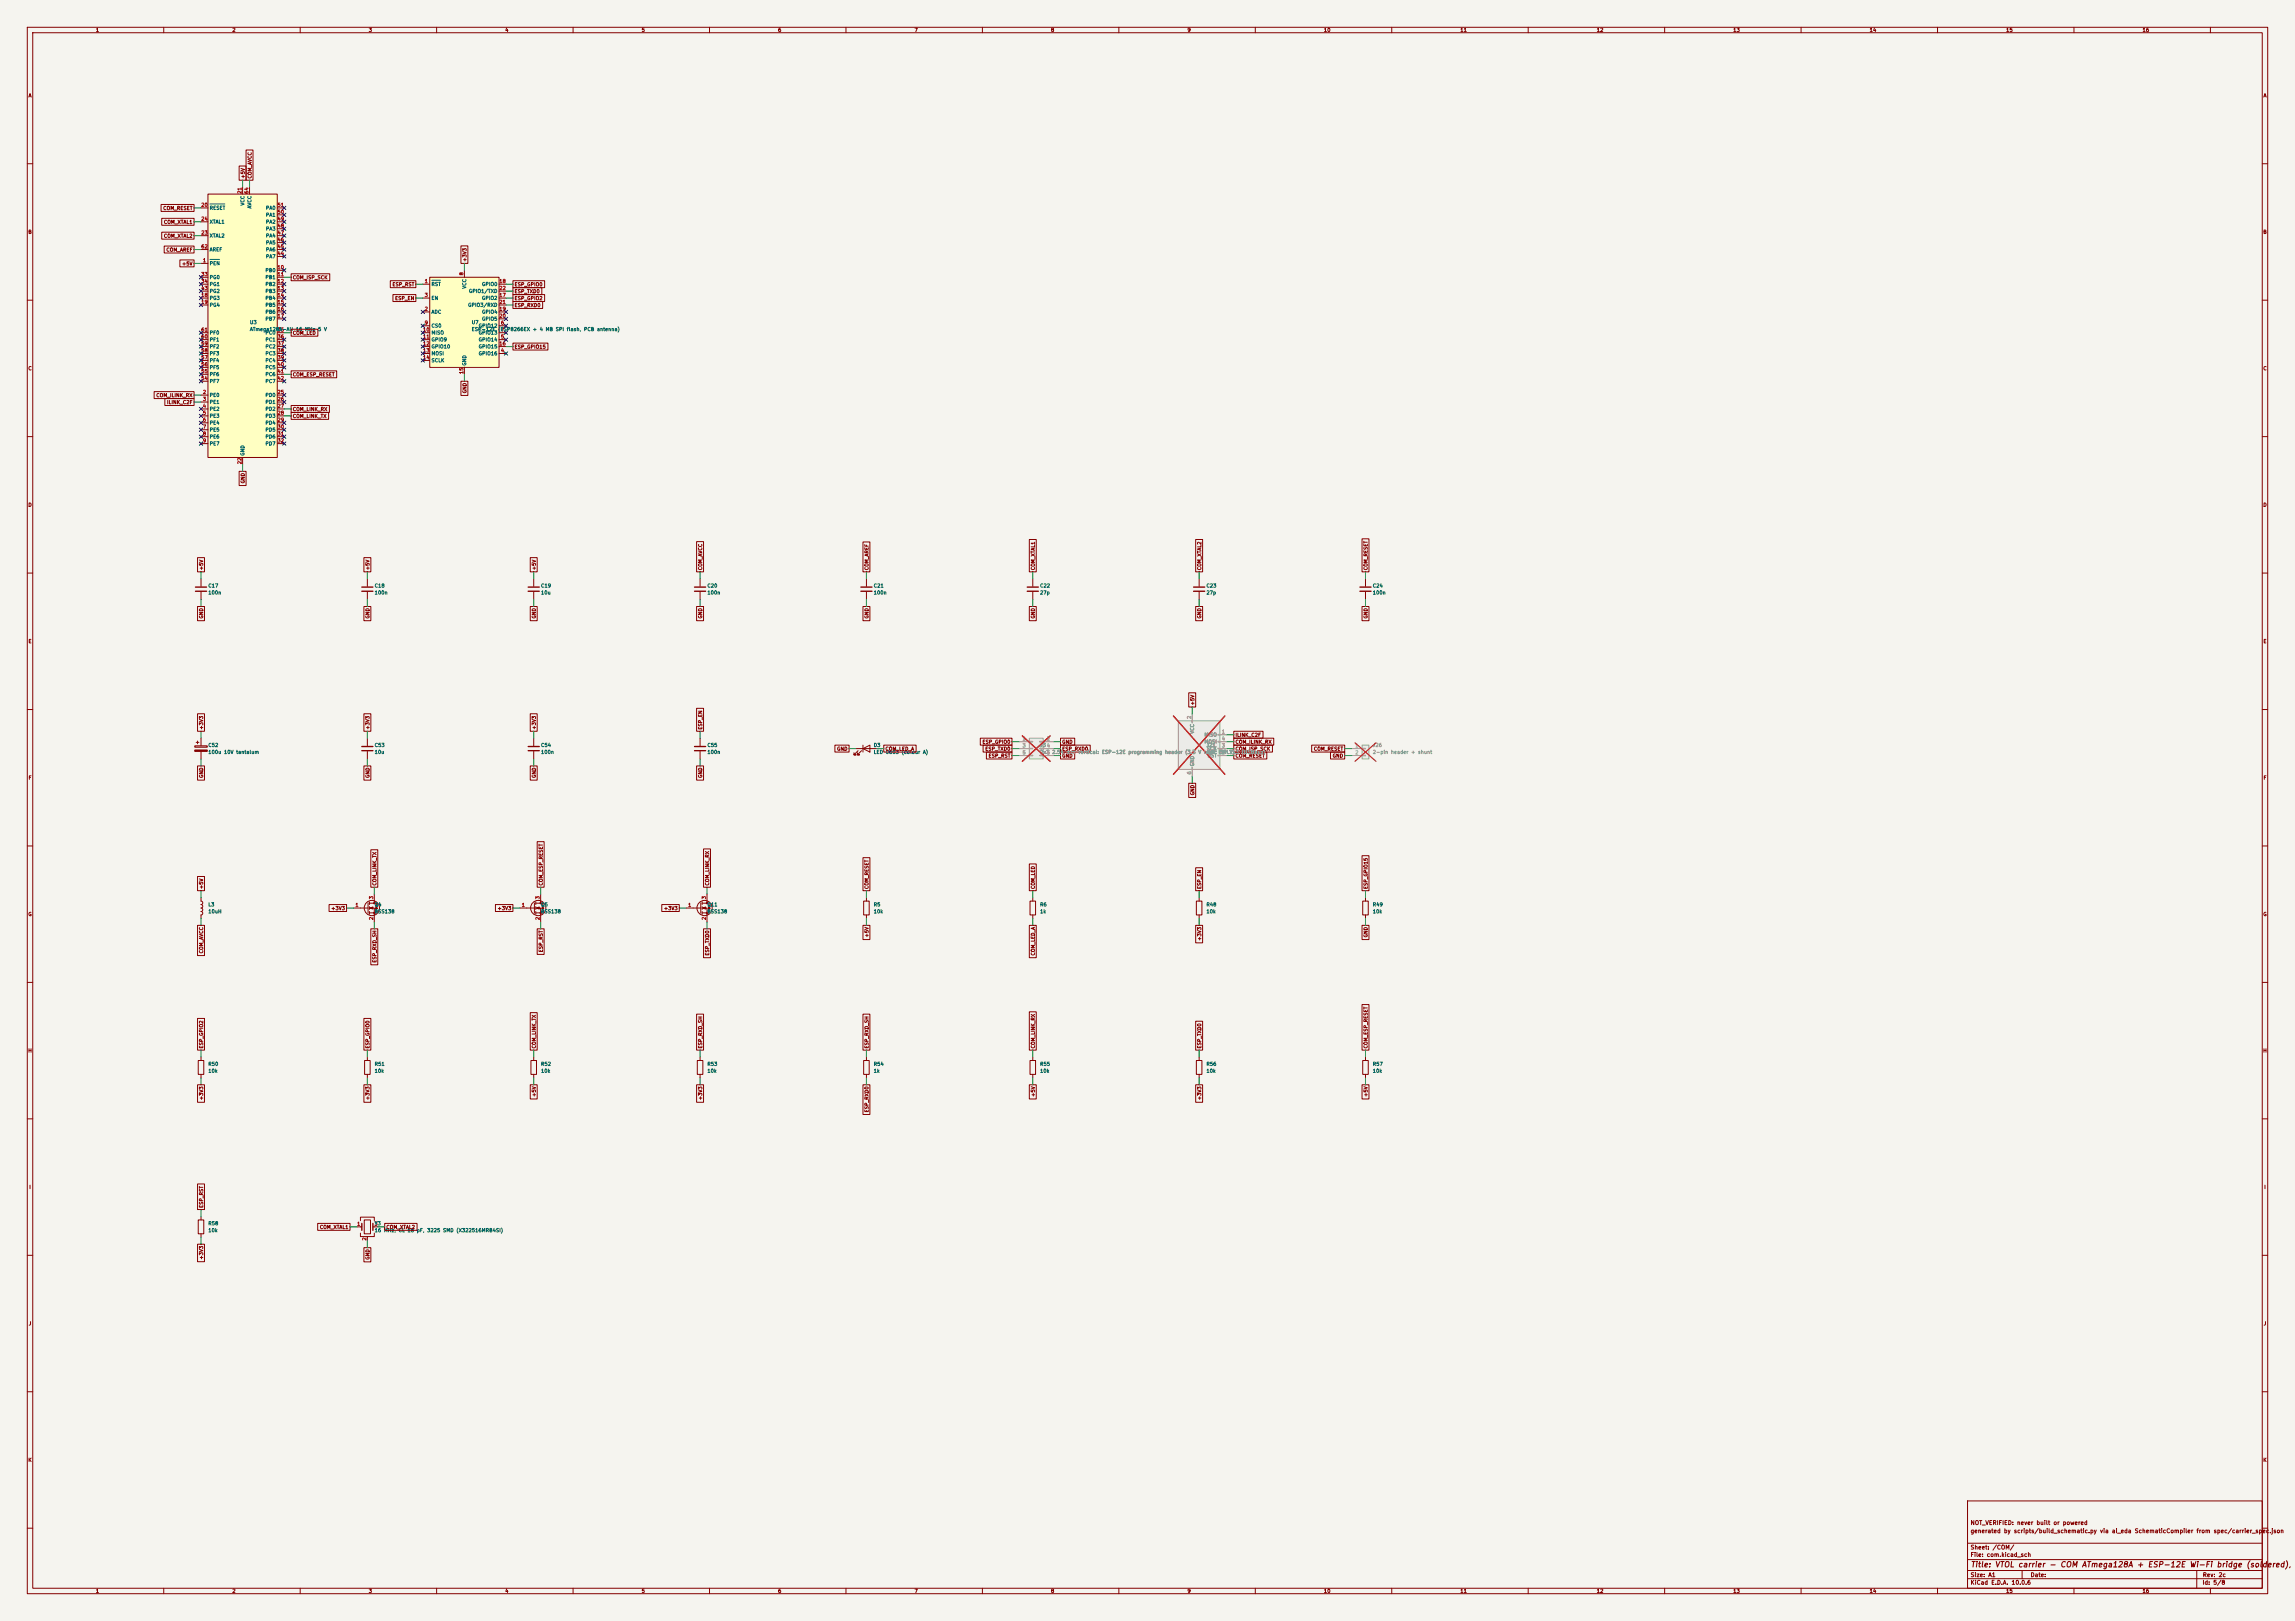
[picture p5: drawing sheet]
<svg xmlns="http://www.w3.org/2000/svg" width="841mm" height="594mm" viewBox="0 0 841 594" stroke-linecap="round" stroke-linejoin="round" font-family="sans-serif">
<defs><g id="words">
<text font-size="2" fill="#840000" x="722" y="574.8">Title: VTOL carrier - COM ATmega128A + ESP-12E Wi-Fi bridge (soldered), it</text>
<g font-size="1.5" fill="#840000">
<text x="721.9" y="562.1">generated by scripts/build_schematic.py via ai_eda SchematicCompiler from spec/carrier_spec.json</text>
<text x="721.9" y="559.1">NOT_VERIFIED: never built or powered</text>
<text x="721.9" y="568.1">Sheet: /COM/</text>
<text x="721.9" y="570.8">File: com.kicad_sch</text>
<text x="721.9" y="581">KiCad E.D.A. 10.0.6</text>
<text x="721.9" y="578.2">Size: A1</text>
<text x="743.9" y="578.2">Date:</text>
<text x="806.9" y="581">Id: 5/8</text>
<text x="807" y="578.2">Rev: 2c</text>
</g>
<g font-size="1.3" fill="#840000">
<text x="35" y="12">1</text>
<text x="85" y="12">2</text>
<text x="135" y="12">3</text>
<text x="185" y="12">4</text>
<text x="235" y="12">5</text>
<text x="285" y="12">6</text>
<text x="335" y="12">7</text>
<text x="385" y="12">8</text>
<text x="435" y="12">9</text>
<text x="485" y="12">10</text>
<text x="535" y="12">11</text>
<text x="585" y="12">12</text>
<text x="635" y="12">13</text>
<text x="685" y="12">14</text>
<text x="735" y="12">15</text>
<text x="785" y="12">16</text>
<text x="10.3" y="36">A</text>
<text x="829.3" y="36">A</text>
<text x="90" y="65.6" transform="rotate(-90 90 65.6)">+5V</text>
<text x="92.5" y="65.6" transform="rotate(-90 92.5 65.6)">COM_AVCC</text>
<text x="59.7" y="77.3">COM_RESET</text>
<text x="59.9" y="82.3">COM_XTAL1</text>
<text x="10.2" y="86">B</text>
<text x="59.9" y="87.4">COM_XTAL2</text>
<text x="829.2" y="86">B</text>
<text x="60.8" y="92.5">COM_AREF</text>
<text x="66.5" y="97.6">+5V</text>
<text x="171.2" y="96.1" transform="rotate(-90 171.2 96.1)">+3V3</text>
<text x="107.1" y="102.7">COM_ISP_SCK</text>
<text x="143.7" y="105.2">ESP_RST</text>
<text x="188.4" y="105.2">ESP_GPIO0</text>
<text x="188.4" y="107.7">ESP_TXD0</text>
<text x="144.6" y="110.3">ESP_EN</text>
<text x="188.4" y="110.3">ESP_GPIO2</text>
<text x="188.4" y="112.8">ESP_RXD0</text>
<text x="107.1" y="123">COM_LED</text>
<text x="188.4" y="128.1">ESP_GPIO15</text>
<text x="10.2" y="136">C</text>
<text x="829.2" y="136">C</text>
<text x="107.1" y="138.2">COM_ESP_RESET</text>
<text x="57.1" y="145.8">COM_ILINK_RX</text>
<text x="61" y="148.4">ILINK_C2F</text>
<text x="171.2" y="144.3" transform="rotate(-90 171.2 144.3)">GND</text>
<text x="107.1" y="153.5">COM_LINK_TX</text>
<text x="107.1" y="150.9">COM_LINK_RX</text>
<text x="90" y="177.3" transform="rotate(-90 90 177.3)">GND</text>
<text x="10.2" y="186">D</text>
<text x="829.2" y="186">D</text>
<text x="74.7" y="209.1" transform="rotate(-90 74.7 209.1)">+5V</text>
<text x="135.7" y="209.1" transform="rotate(-90 135.7 209.1)">+5V</text>
<text x="196.6" y="209.1" transform="rotate(-90 196.6 209.1)">+5V</text>
<text x="257.6" y="209.1" transform="rotate(-90 257.6 209.1)">COM_AVCC</text>
<text x="318.6" y="209.1" transform="rotate(-90 318.6 209.1)">COM_AREF</text>
<text x="379.5" y="209.1" transform="rotate(-90 379.5 209.1)">COM_XTAL1</text>
<text x="440.5" y="209.1" transform="rotate(-90 440.5 209.1)">COM_XTAL2</text>
<text x="501.4" y="209.1" transform="rotate(-90 501.4 209.1)">COM_RESET</text>
<text x="74.7" y="226.8" transform="rotate(-90 74.7 226.8)">GND</text>
<text x="135.7" y="226.8" transform="rotate(-90 135.7 226.8)">GND</text>
<text x="196.6" y="226.8" transform="rotate(-90 196.6 226.8)">GND</text>
<text x="257.6" y="226.8" transform="rotate(-90 257.6 226.8)">GND</text>
<text x="318.6" y="226.8" transform="rotate(-90 318.6 226.8)">GND</text>
<text x="379.5" y="226.8" transform="rotate(-90 379.5 226.8)">GND</text>
<text x="440.5" y="226.8" transform="rotate(-90 440.5 226.8)">GND</text>
<text x="501.4" y="226.8" transform="rotate(-90 501.4 226.8)">GND</text>
<text x="10.3" y="236">E</text>
<text x="829.3" y="236">E</text>
<text x="437.9" y="258.6" transform="rotate(-90 437.9 258.6)">+5V</text>
<text x="74.7" y="267.5" transform="rotate(-90 74.7 267.5)">+3V3</text>
<text x="135.7" y="267.5" transform="rotate(-90 135.7 267.5)">+3V3</text>
<text x="196.6" y="267.5" transform="rotate(-90 196.6 267.5)">+3V3</text>
<text x="257.6" y="267.5" transform="rotate(-90 257.6 267.5)">ESP_EN</text>
<text x="306.6" y="275.4">GND</text>
<text x="324.3" y="275.4">COM_LED_A</text>
<text x="359.9" y="272.8">ESP_GPIO0</text>
<text x="360.9" y="275.4">ESP_TXD0</text>
<text x="389.1" y="275.4">ESP_RXD0</text>
<text x="389.1" y="272.8">GND</text>
<text x="452.6" y="272.8">COM_ILINK_RX</text>
<text x="452.6" y="275.4">COM_ISP_SCK</text>
<text x="452.6" y="270.3">ILINK_C2F</text>
<text x="481.3" y="275.4">COM_RESET</text>
<text x="362.1" y="277.9">ESP_RST</text>
<text x="389.1" y="277.9">GND</text>
<text x="452.6" y="277.9">COM_RESET</text>
<text x="488.2" y="277.9">GND</text>
<text x="10.3" y="286">F</text>
<text x="74.7" y="285.2" transform="rotate(-90 74.7 285.2)">GND</text>
<text x="135.7" y="285.2" transform="rotate(-90 135.7 285.2)">GND</text>
<text x="196.6" y="285.2" transform="rotate(-90 196.6 285.2)">GND</text>
<text x="257.6" y="285.2" transform="rotate(-90 257.6 285.2)">GND</text>
<text x="829.3" y="286">F</text>
<text x="437.9" y="291.6" transform="rotate(-90 437.9 291.6)">GND</text>
<text x="74.7" y="325.9" transform="rotate(-90 74.7 325.9)">+5V</text>
<text x="138.2" y="324.7" transform="rotate(-90 138.2 324.7)">COM_LINK_TX</text>
<text x="199.2" y="324.7" transform="rotate(-90 199.2 324.7)">COM_ESP_RESET</text>
<text x="260.1" y="324.7" transform="rotate(-90 260.1 324.7)">COM_LINK_RX</text>
<text x="318.6" y="325.9" transform="rotate(-90 318.6 325.9)">COM_RESET</text>
<text x="379.5" y="325.9" transform="rotate(-90 379.5 325.9)">COM_LED</text>
<text x="440.5" y="325.9" transform="rotate(-90 440.5 325.9)">ESP_EN</text>
<text x="501.4" y="325.9" transform="rotate(-90 501.4 325.9)">ESP_GPIO15</text>
<text x="10.2" y="336">G</text>
<text x="121.2" y="333.8">+3V3</text>
<text x="182.2" y="333.8">+3V3</text>
<text x="243.1" y="333.8">+3V3</text>
<text x="829.2" y="336">G</text>
<text x="318.6" y="343.7" transform="rotate(-90 318.6 343.7)">+5V</text>
<text x="440.5" y="344.9" transform="rotate(-90 440.5 344.9)">+3V3</text>
<text x="501.4" y="343.7" transform="rotate(-90 501.4 343.7)">GND</text>
<text x="74.7" y="349.5" transform="rotate(-90 74.7 349.5)">COM_AVCC</text>
<text x="138.2" y="352.9" transform="rotate(-90 138.2 352.9)">ESP_RXD_SH</text>
<text x="199.2" y="349.1" transform="rotate(-90 199.2 349.1)">ESP_RST</text>
<text x="260.1" y="350.3" transform="rotate(-90 260.1 350.3)">ESP_TXD0</text>
<text x="379.5" y="350.3" transform="rotate(-90 379.5 350.3)">COM_LED_A</text>
<text x="10.2" y="386">H</text>
<text x="74.7" y="384.4" transform="rotate(-90 74.7 384.4)">ESP_GPIO2</text>
<text x="135.7" y="384.4" transform="rotate(-90 135.7 384.4)">ESP_GPIO0</text>
<text x="196.6" y="384.4" transform="rotate(-90 196.6 384.4)">COM_LINK_TX</text>
<text x="257.6" y="384.4" transform="rotate(-90 257.6 384.4)">ESP_RXD_SH</text>
<text x="318.6" y="384.4" transform="rotate(-90 318.6 384.4)">ESP_RXD_SH</text>
<text x="379.5" y="384.4" transform="rotate(-90 379.5 384.4)">COM_LINK_RX</text>
<text x="440.5" y="384.4" transform="rotate(-90 440.5 384.4)">ESP_TXD0</text>
<text x="501.4" y="384.4" transform="rotate(-90 501.4 384.4)">COM_ESP_RESET</text>
<text x="829.2" y="386">H</text>
<text x="74.7" y="403.3" transform="rotate(-90 74.7 403.3)">+3V3</text>
<text x="135.7" y="403.3" transform="rotate(-90 135.7 403.3)">+3V3</text>
<text x="196.6" y="402.1" transform="rotate(-90 196.6 402.1)">+5V</text>
<text x="257.6" y="403.3" transform="rotate(-90 257.6 403.3)">+3V3</text>
<text x="318.6" y="407.8" transform="rotate(-90 318.6 407.8)">ESP_RXD0</text>
<text x="379.5" y="402.1" transform="rotate(-90 379.5 402.1)">+5V</text>
<text x="440.5" y="403.3" transform="rotate(-90 440.5 403.3)">+3V3</text>
<text x="501.4" y="402.1" transform="rotate(-90 501.4 402.1)">+5V</text>
<text x="10.6" y="436">I</text>
<text x="829.6" y="436">I</text>
<text x="74.7" y="442.8" transform="rotate(-90 74.7 442.8)">ESP_RST</text>
<text x="117" y="450.6">COM_XTAL1</text>
<text x="141.4" y="450.6">COM_XTAL2</text>
<text x="74.7" y="461.7" transform="rotate(-90 74.7 461.7)">+3V3</text>
<text x="135.7" y="461.8" transform="rotate(-90 135.7 461.8)">GND</text>
<text x="10.4" y="486">J</text>
<text x="829.4" y="486">J</text>
<text x="10.2" y="536">K</text>
<text x="829.2" y="536">K</text>
<text x="35" y="584">1</text>
<text x="85" y="584">2</text>
<text x="135" y="584">3</text>
<text x="185" y="584">4</text>
<text x="235" y="584">5</text>
<text x="285" y="584">6</text>
<text x="335" y="584">7</text>
<text x="385" y="584">8</text>
<text x="435" y="584">9</text>
<text x="485" y="584">10</text>
<text x="535" y="584">11</text>
<text x="585" y="584">12</text>
<text x="635" y="584">13</text>
<text x="685" y="584">14</text>
<text x="735" y="584">15</text>
<text x="785" y="584">16</text>
</g>
<g font-size="1.3" fill="#a90000">
<text x="88.8" y="71.2" transform="rotate(-90 88.8 71.2)">21</text>
<text x="91.3" y="71.2" transform="rotate(-90 91.3 71.2)">64</text>
<text x="73.6" y="76.1">20</text>
<text x="101.5" y="76.1">51</text>
<text x="73.6" y="81.1">24</text>
<text x="101.5" y="83.7">48</text>
<text x="101.5" y="81.1">49</text>
<text x="101.5" y="78.6">50</text>
<text x="73.6" y="86.2">23</text>
<text x="101.5" y="88.8">46</text>
<text x="101.5" y="86.2">47</text>
<text x="73.6" y="91.3">62</text>
<text x="101.5" y="93.8">44</text>
<text x="101.5" y="91.3">45</text>
<text x="73.6" y="101.5">33</text>
<text x="74.2" y="96.4">1</text>
<text x="101.5" y="98.9">10</text>
<text x="101.5" y="101.5">11</text>
<text x="170" y="101.1" transform="rotate(-90 170 101.1)">8</text>
<text x="73.6" y="104">34</text>
<text x="73.6" y="106.5">43</text>
<text x="101.5" y="104">12</text>
<text x="101.5" y="106.5">13</text>
<text x="155.5" y="104">1</text>
<text x="182.8" y="104">18</text>
<text x="182.8" y="106.5">22</text>
<text x="73.6" y="109.1">18</text>
<text x="73.6" y="111.6">19</text>
<text x="101.5" y="109.1">14</text>
<text x="101.5" y="111.6">15</text>
<text x="155.5" y="109.1">3</text>
<text x="182.8" y="109.1">17</text>
<text x="182.8" y="111.6">21</text>
<text x="101.5" y="114.2">16</text>
<text x="101.5" y="116.7">17</text>
<text x="155.5" y="114.2">2</text>
<text x="155.5" y="119.2">9</text>
<text x="182.8" y="114.2">19</text>
<text x="182.8" y="116.7">20</text>
<text x="183.4" y="119.2">6</text>
<text x="73.6" y="124.3">60</text>
<text x="73.6" y="121.8">61</text>
<text x="101.5" y="121.8">35</text>
<text x="101.5" y="124.3">36</text>
<text x="154.9" y="121.8">10</text>
<text x="154.9" y="124.3">11</text>
<text x="183.4" y="124.3">5</text>
<text x="183.4" y="121.8">7</text>
<text x="73.6" y="131.9">57</text>
<text x="73.6" y="129.4">58</text>
<text x="73.6" y="126.9">59</text>
<text x="101.5" y="126.9">37</text>
<text x="101.5" y="129.4">38</text>
<text x="101.5" y="131.9">39</text>
<text x="154.9" y="126.9">12</text>
<text x="154.9" y="129.4">13</text>
<text x="154.9" y="131.9">14</text>
<text x="182.8" y="126.9">16</text>
<text x="183.4" y="129.4">4</text>
<text x="73.6" y="137">55</text>
<text x="73.6" y="134.5">56</text>
<text x="101.5" y="134.5">40</text>
<text x="101.5" y="137">41</text>
<text x="170" y="137.2" transform="rotate(-90 170 137.2)">15</text>
<text x="73.6" y="139.6">54</text>
<text x="101.5" y="139.6">42</text>
<text x="74.2" y="144.6">2</text>
<text x="74.2" y="147.2">3</text>
<text x="74.2" y="149.7">4</text>
<text x="101.5" y="144.6">25</text>
<text x="101.5" y="147.2">26</text>
<text x="101.5" y="149.7">27</text>
<text x="74.2" y="152.3">5</text>
<text x="74.2" y="154.8">6</text>
<text x="101.5" y="152.3">28</text>
<text x="101.5" y="154.8">29</text>
<text x="74.2" y="157.3">7</text>
<text x="74.2" y="159.9">8</text>
<text x="101.5" y="157.3">30</text>
<text x="101.5" y="159.9">31</text>
<text x="74.2" y="162.4">9</text>
<text x="101.5" y="162.4">32</text>
<text x="88.8" y="170.2" transform="rotate(-90 88.8 170.2)">22</text>
<text x="137" y="329.7" transform="rotate(-90 137 329.7)">3</text>
<text x="198" y="329.7" transform="rotate(-90 198 329.7)">3</text>
<text x="258.9" y="329.7" transform="rotate(-90 258.9 329.7)">3</text>
<text x="130.1" y="332.6">1</text>
<text x="191" y="332.6">1</text>
<text x="252" y="332.6">1</text>
<text x="137" y="337.3" transform="rotate(-90 137 337.3)">2</text>
<text x="198" y="337.3" transform="rotate(-90 198 337.3)">2</text>
<text x="258.9" y="337.3" transform="rotate(-90 258.9 337.3)">2</text>
<text x="130.7" y="449.4">1</text>
<text x="137.1" y="449.4">3</text>
<text x="134.5" y="454.8" transform="rotate(-90 134.5 454.8)">2</text>
</g>
<g font-size="1.3" fill="#006464">
<text x="76.7" y="77.2">RESET</text>
<text x="89.9" y="75.5" transform="rotate(-90 89.9 75.5)">VCC</text>
<text x="92.4" y="76.6" transform="rotate(-90 92.4 76.6)">AVCC</text>
<text x="97.3" y="77.2">PA0</text>
<text x="76.7" y="82.2">XTAL1</text>
<text x="97.3" y="82.2">PA2</text>
<text x="97.3" y="79.7">PA1</text>
<text x="76.7" y="87.3">XTAL2</text>
<text x="97.3" y="89.9">PA5</text>
<text x="97.3" y="87.3">PA4</text>
<text x="97.3" y="84.8">PA3</text>
<text x="76.7" y="92.4">AREF</text>
<text x="97.3" y="94.9">PA7</text>
<text x="97.3" y="92.4">PA6</text>
<text x="76.7" y="97.5">PEN</text>
<text x="97.1" y="100">PB0</text>
<text x="76.7" y="102.6">PG0</text>
<text x="76.7" y="105.1">PG1</text>
<text x="76.7" y="107.6">PG2</text>
<text x="97.1" y="102.6">PB1</text>
<text x="97.1" y="105.1">PB2</text>
<text x="97.1" y="107.6">PB3</text>
<text x="158" y="105.1">RST</text>
<text x="171.1" y="106" transform="rotate(-90 171.1 106)">VCC</text>
<text x="171.7" y="107.6">GPIO1/TXD</text>
<text x="176.5" y="105.1">GPIO0</text>
<text x="76.7" y="110.2">PG3</text>
<text x="76.7" y="112.7">PG4</text>
<text x="97.1" y="110.2">PB4</text>
<text x="97.1" y="112.7">PB5</text>
<text x="158" y="110.2">EN</text>
<text x="171.4" y="112.7">GPIO3/RXD</text>
<text x="176.5" y="110.2">GPIO2</text>
<text x="91.4" y="119.1">U3</text>
<text x="97.1" y="115.3">PB6</text>
<text x="97.1" y="117.8">PB7</text>
<text x="158" y="115.3">ADC</text>
<text x="172.7" y="119.1">U7</text>
<text x="176.5" y="115.3">GPIO4</text>
<text x="176.5" y="117.8">GPIO5</text>
<text x="76.7" y="125.4">PF1</text>
<text x="76.7" y="122.9">PF0</text>
<text x="91.4" y="121.6">ATmega128A-AU 16 MHz 5 V</text>
<text x="97.1" y="122.9">PC0</text>
<text x="97.1" y="125.4">PC1</text>
<text x="158" y="120.3">CS0</text>
<text x="158" y="122.9">MISO</text>
<text x="158" y="125.4">GPIO9</text>
<text x="172.7" y="121.6">ESP-12E (ESP8266EX + 4 MB SPI flash, PCB antenna)</text>
<text x="175.3" y="125.4">GPIO14</text>
<text x="175.3" y="120.3">GPIO12</text>
<text x="175.3" y="122.9">GPIO13</text>
<text x="76.7" y="130.5">PF3</text>
<text x="76.7" y="128">PF2</text>
<text x="97.1" y="128">PC2</text>
<text x="97.1" y="130.5">PC3</text>
<text x="158" y="128">GPIO10</text>
<text x="158" y="130.5">MOSI</text>
<text x="175.3" y="130.5">GPIO16</text>
<text x="175.3" y="128">GPIO15</text>
<text x="76.7" y="135.6">PF5</text>
<text x="76.7" y="133">PF4</text>
<text x="97.1" y="133">PC4</text>
<text x="97.1" y="135.6">PC5</text>
<text x="158" y="133">SCLK</text>
<text x="171.1" y="134.1" transform="rotate(-90 171.1 134.1)">GND</text>
<text x="76.7" y="140.7">PF7</text>
<text x="76.7" y="138.1">PF6</text>
<text x="97.1" y="138.1">PC6</text>
<text x="97.1" y="140.7">PC7</text>
<text x="76.7" y="145.7">PE0</text>
<text x="76.7" y="148.3">PE1</text>
<text x="97.1" y="145.7">PD0</text>
<text x="97.1" y="148.3">PD1</text>
<text x="76.7" y="150.8">PE2</text>
<text x="76.7" y="153.4">PE3</text>
<text x="76.7" y="155.9">PE4</text>
<text x="97.1" y="150.8">PD2</text>
<text x="97.1" y="153.4">PD3</text>
<text x="97.1" y="155.9">PD4</text>
<text x="76.7" y="158.4">PE5</text>
<text x="76.7" y="161">PE6</text>
<text x="97.1" y="158.4">PD5</text>
<text x="97.1" y="161">PD6</text>
<text x="76.7" y="163.5">PE7</text>
<text x="89.9" y="167.2" transform="rotate(-90 89.9 167.2)">GND</text>
<text x="97.1" y="163.5">PD7</text>
<text x="76.2" y="215.6">C17</text>
<text x="137.1" y="215.6">C18</text>
<text x="198.1" y="215.6">C19</text>
<text x="259.1" y="215.6">C20</text>
<text x="320" y="215.6">C21</text>
<text x="381" y="215.6">C22</text>
<text x="441.9" y="215.6">C23</text>
<text x="502.9" y="215.6">C24</text>
<text x="76.2" y="218.1">100n</text>
<text x="137.1" y="218.1">100n</text>
<text x="198.1" y="218.1">10u</text>
<text x="259.1" y="218.1">100n</text>
<text x="320" y="218.1">100n</text>
<text x="381" y="218.1">27p</text>
<text x="441.9" y="218.1">27p</text>
<text x="502.9" y="218.1">100n</text>
<text x="76.2" y="274">C52</text>
<text x="137.1" y="274">C53</text>
<text x="198.1" y="274">C54</text>
<text x="259.1" y="274">C55</text>
<text x="320" y="274">D3</text>
<text x="76.2" y="276.6">100u 10V tantalum</text>
<text x="137.1" y="276.6">10u</text>
<text x="198.1" y="276.6">100n</text>
<text x="259.1" y="276.6">100n</text>
<text x="320" y="276.6">LED 0603 (colour A)</text>
<text x="76.2" y="332.4">L3</text>
<text x="76.2" y="335">10uH</text>
<text x="137.1" y="332.4">Q4</text>
<text x="137.1" y="335">BSS138</text>
<text x="198.1" y="332.4">Q5</text>
<text x="198.1" y="335">BSS138</text>
<text x="259.1" y="332.4">Q11</text>
<text x="259.1" y="335">BSS138</text>
<text x="320" y="332.4">R5</text>
<text x="320" y="335">10k</text>
<text x="381" y="332.4">R6</text>
<text x="381" y="335">1k</text>
<text x="441.9" y="332.4">R48</text>
<text x="441.9" y="335">10k</text>
<text x="502.9" y="332.4">R49</text>
<text x="502.9" y="335">10k</text>
<text x="76.2" y="390.9">R50</text>
<text x="76.2" y="393.4">10k</text>
<text x="137.1" y="390.9">R51</text>
<text x="137.1" y="393.4">10k</text>
<text x="198.1" y="390.9">R52</text>
<text x="198.1" y="393.4">10k</text>
<text x="259.1" y="390.9">R53</text>
<text x="259.1" y="393.4">10k</text>
<text x="320" y="390.9">R54</text>
<text x="320" y="393.4">1k</text>
<text x="381" y="390.9">R55</text>
<text x="381" y="393.4">10k</text>
<text x="441.9" y="390.9">R56</text>
<text x="441.9" y="393.4">10k</text>
<text x="502.9" y="390.9">R57</text>
<text x="502.9" y="393.4">10k</text>
<text x="76.2" y="449.3">R58</text>
<text x="137.1" y="449.3">Y3</text>
<text x="76.2" y="451.8">10k</text>
<text x="137.1" y="451.8">16 MHz, CL 18 pF, 3225 SMD (X322516MRB4SI)</text>
</g>
<g font-size="1.3" fill="#a5a4a2">
<text x="436.7" y="263.6" transform="rotate(-90 436.7 263.6)">2</text>
<text x="447.6" y="269.1">1</text>
<text x="374.6" y="271.6">1</text>
<text x="374.6" y="274.2">3</text>
<text x="383.4" y="271.6">2</text>
<text x="447.6" y="274.2">3</text>
<text x="447.6" y="271.6">4</text>
<text x="496.5" y="274.2">1</text>
<text x="374.6" y="276.7">5</text>
<text x="383.4" y="276.7">6</text>
<text x="447.6" y="276.7">5</text>
<text x="496.5" y="276.7">2</text>
<text x="436.7" y="283.9" transform="rotate(-90 436.7 283.9)">6</text>
</g>
<g font-size="1.3" fill="#939391">
<text x="437.8" y="269" transform="rotate(-90 437.8 269)">VCC</text>
<text x="381" y="274">J34</text>
<text x="441.2" y="270.2">MISO</text>
<text x="441.2" y="272.7">MOSI</text>
<text x="441.9" y="274">J21</text>
<text x="442" y="275.3">SCK</text>
<text x="502.9" y="274">J26</text>
<text x="381" y="276.6">2x3 2.54 mm vertical: ESP-12E programming header (3.3 V logic ISP 2x3 (USBasp)</text>
<text x="437.8" y="281" transform="rotate(-90 437.8 281)">GND</text>
<text x="441.9" y="276.6">AVR</text>
<text x="442.3" y="277.8">RST</text>
<text x="446.7" y="276.6">ONLY)</text>
<text x="502.9" y="276.6">2-pin header + shunt</text>
</g>
</g></defs>
<path d="M0 0h841v594h-841z" fill="#f5f4ef" stroke="#f5f4ef" stroke-width=".37"/>
<g fill="none" stroke="#840000" stroke-width=".37">
<path d="M10 10h821v574h-821zM12 12h817v570h-817zM60 10v2M110 10v2M160 10v2M210 10v2M260 10v2M310 10v2M360 10v2M410 10v2M460 10v2M510 10v2"/>
<path d="M560 10v2M610 10v2M660 10v2M710 10v2M760 10v2M810 10v2M10 60h2M829 60h2M10 110h2M829 110h2M10 160h2M829 160h2"/>
<path d="M10 210h2M829 210h2M10 260h2M829 260h2M10 310h2M829 310h2M10 360h2M829 360h2M10 410h2M829 410h2M10 460h2M829 460h2"/>
<path d="M10 510h2M829 510h2M10 560h2M721 550h108v32h-108zM829 560h2M721 578.5h108M721 575.5h108M721 571.5h108M721 565.5h108M741 575.5v3M805 575.5v6.5M60 582v2"/>
<path d="M110 582v2M160 582v2M210 582v2M260 582v2M310 582v2M360 582v2M410 582v2M460 582v2M510 582v2M560 582v2M610 582v2M660 582v2"/>
<path d="M710 582v2M760 582v2M810 582v2"/>
</g>
<path d="M431.8 264.2h15.2v17.7h-15.2z" fill="#ebeae8"/>
<g fill="none" stroke="#9c9b98" stroke-width=".37">
<path d="M431.8 264.2h15.2v17.7h-15.2zM436.8 264.2h.2v.7h-.2zM436.9 261.6v2.6M446.3 269.1h.7v.3h-.7zM446.3 271.7h.7v.2h-.7zM446.3 274.2h.7v.2h-.7zM446.3 276.7h.7v.3h-.7zM447 269.2h2.6M447 274.3h2.6M447 271.8h2.6M447 276.9h2.6M436.8 281.2h.2v.7h-.2z"/>
<path d="M436.9 281.9v2.6"/>
</g>
<path d="M442.6 275.4h3.2" fill="none" stroke="#939391" stroke-width=".37"/>
<path d="M430 262.4l18.8 21.3M448.8 262.4l-18.8 21.3" fill="none" stroke="#e12e31" stroke-width=".46"/>
<path d="M254.5 215.1h4.1M254.5 216.7h4.1M376.4 215.1h4.1M376.4 216.7h4.1M254.5 273.6h4.1M254.5 275.1h4.1" fill="none" stroke="#840000" stroke-width=".51"/>
<path d="M256.5 212.1v2.8M256.5 216.9v2.8M378.5 212.1v2.8M378.5 216.9v2.8M256.5 270.5v2.8M256.5 275.3v2.8M499.4 330.2h2v5.1h-2zM500.4 328.9v1.3M500.4 335.3v1.2M377.4 388.6h2.1v5.1h-2.1zM378.5 387.3v1.3M378.5 393.7v1.3" fill="none" stroke="#840000" stroke-width=".37"/>
<path d="M499.1 273h2.5v5.1h-2.5z" fill="#ebeae8"/>
<path d="M495.3 274.3h3.8M495.3 276.9h3.8M499.1 273h2.5v5.1h-2.5zM499.1 274.2h1.3v.2h-1.3zM499.1 276.7h1.3v.3h-1.3z" fill="none" stroke="#9c9b98" stroke-width=".37"/>
<path d="M496.5 272.2l7.7 6.8M504.2 272.2l-7.7 6.8" fill="none" stroke="#e12e31" stroke-width=".46"/>
<g fill="none" stroke="#840000" stroke-width=".37">
<path d="M73.7 212.1v2.8M73.7 216.9v2.8M195.6 212.1v2.8M195.6 216.9v2.8M317.5 212.1v2.8M317.5 216.9v2.8M439.4 212.1v2.8M439.4 216.9v2.8M500.4 212.1v2.8M500.4 216.9v2.8M313.7 274.3h7.6M314.5 275.1l-1.6 1.5h.8h-.8v-.8"/>
<path d="M315.7 275.1l-1.5 1.5h.8h-.8v-.8M316.2 274.3l2.6-1.3v2.6zM316.2 273v2.6M251.5 332.7h5.3M256.8 330.8v3.8M257.3 331h2.5v3.5h-2.5M257.3 332.7h1.8v5.1M257.3 330.5v1M257.3 332.2v1M257.3 334v1M259.1 327.7v3.3M259.5 332.4h.7"/>
<path d="M259.8 332.4l.4 .6h-.7zM377.4 330.2h2.1v5.1h-2.1zM378.5 328.9v1.3M378.5 335.3v1.2M255.5 388.6h2.1v5.1h-2.1zM256.5 387.3v1.3M256.5 393.7v1.3M438.4 388.6h2v5.1h-2zM439.4 387.3v1.3M439.4 393.7v1.3M499.4 388.6h2v5.1h-2zM500.4 387.3v1.3"/>
<path d="M500.4 393.7v1.3"/>
<circle cx="258.2" cy="332.7" r="2.79"/>
</g>
<path d="M71.6 215.1h4.1M71.6 216.7h4.1M193.5 215.1h4.1M193.5 216.7h4.1M315.5 215.1h4M315.5 216.7h4M437.4 215.1h4.1M437.4 216.7h4.1M498.3 215.1h4.1M498.3 216.7h4.1" fill="none" stroke="#840000" stroke-width=".51"/>
<g fill="#840000" stroke="#840000" stroke-width=".37">
<path d="M257.6 332.7l1-.3v.7z"/>
<circle cx="259.1" cy="331" r=".25"/>
<circle cx="259.1" cy="334.5" r=".25"/>
</g>
<path d="M377.2 270.5h5.1v7.6h-5.1z" fill="#ebeae8"/>
<g fill="none" stroke="#9c9b98" stroke-width=".37">
<path d="M373.4 271.8h3.8M373.4 274.3h3.8M373.4 276.9h3.8M377.2 270.5h5.1v7.6h-5.1zM377.2 271.7h1.3v.2h-1.3zM377.2 274.2h1.3v.2h-1.3zM377.2 276.7h1.3v.3h-1.3zM381 271.7h1.3v.2h-1.3zM381 274.2h1.3v.2h-1.3zM381 276.7h1.3v.3h-1.3zM382.3 271.8h3.8M382.3 274.3h3.8"/>
<path d="M382.3 276.9h3.8"/>
</g>
<path d="M374.6 269.7l10.2 9.3M384.8 269.7l-10.2 9.3" fill="none" stroke="#e12e31" stroke-width=".46"/>
<path d="M316.5 330.2h2v5.1h-2zM317.5 328.9v1.3M317.5 335.3v1.2M438.4 330.2h2v5.1h-2zM439.4 328.9v1.3M439.4 335.3v1.2M316.5 388.6h2v5.1h-2zM317.5 387.3v1.3M317.5 393.7v1.3" fill="none" stroke="#840000" stroke-width=".37"/>
<path d="M76.2 71.1h25.4v96.5h-25.4z" fill="#ffffc2"/>
<g fill="none" stroke="#840000" stroke-width=".37">
<path d="M73.7 76.2h2.5M76.2 71.1h25.4v96.5h-25.4zM88.9 68.6v2.5M91.4 68.6v2.5M101.6 76.2h2.5M101.6 78.7h2.5M73.7 96.5h2.5M73.7 86.4h2.5M73.7 81.3h2.5M73.7 91.4h2.5M101.6 99.1h2.5M101.6 86.4h2.5"/>
<path d="M101.6 81.3h2.5M101.6 94h2.5M101.6 91.4h2.5M101.6 88.9h2.5M101.6 83.8h2.5M73.7 101.6h2.5M73.7 104.1h2.5M73.7 106.7h2.5M73.7 109.2h2.5M73.7 111.8h2.5M101.6 101.6h2.5M101.6 104.1h2.5"/>
<path d="M101.6 106.7h2.5M101.6 109.2h2.5M101.6 111.8h2.5M101.6 114.3h2.5M101.6 116.8h2.5M73.7 121.9h2.5M73.7 124.5h2.5M73.7 127h2.5M73.7 129.5h2.5M73.7 132.1h2.5M73.7 134.6h2.5M73.7 137.2h2.5"/>
<path d="M73.7 139.7h2.5M101.6 121.9h2.5M101.6 124.5h2.5M101.6 127h2.5M101.6 129.5h2.5M101.6 132.1h2.5M101.6 134.6h2.5M101.6 137.2h2.5M101.6 139.7h2.5M73.7 144.8h2.5M73.7 147.3h2.5M73.7 149.9h2.5"/>
<path d="M73.7 152.4h2.5M73.7 154.9h2.5M73.7 157.5h2.5M101.6 144.8h2.5M101.6 147.3h2.5M101.6 149.9h2.5M101.6 152.4h2.5M101.6 154.9h2.5M101.6 157.5h2.5M73.7 160h2.5M73.7 162.6h2.5M88.9 167.6v2.6"/>
<path d="M101.6 160h2.5M101.6 162.6h2.5M134.6 212.1v2.8M134.6 216.9v2.8M71.4 273.3h4.5v.5h-4.5zM71.9 272h1M72.4 271.5v1M73.7 270.5v2.8M73.7 275.3v2.8M134.6 270.5v2.8M134.6 275.3v2.8M195.6 270.5v2.8"/>
<path d="M195.6 275.3v2.8M73.7 328.9v1.3l.4 .2 .2 .4-.2 .5-.4 .2 .4 .2 .2 .4-.2 .5-.4 .1 .4 .2 .2 .5-.2 .4-.4 .2 .4 .2 .2 .4-.2 .5-.4 .2v1.2M129.5 332.7h5.4M134.9 330.8v3.8M135.4 331h2.5v3.5h-2.5M135.4 332.7h1.8v5.1M135.4 330.5v1M135.4 332.2v1M135.4 334v1M137.2 327.7v3.3M137.5 332.4h.8M137.9 332.4l.4 .6h-.8z"/>
<path d="M190.5 332.7h5.3M195.8 330.8v3.8M196.3 331h2.6v3.5h-2.6M196.3 332.7h1.8v5.1M196.3 330.5v1M196.3 332.2v1M196.3 334v1M198.1 327.7v3.3M198.5 332.4h.8M198.9 332.4l.4 .6h-.8zM72.6 388.6h2.1v5.1h-2.1zM73.7 387.3v1.3"/>
<path d="M73.7 393.7v1.3M133.6 388.6h2v5.1h-2zM134.6 387.3v1.3M134.6 393.7v1.3M194.6 388.6h2v5.1h-2zM195.6 387.3v1.3M195.6 393.7v1.3M72.6 447h2.1v5.1h-2.1zM73.7 445.8v1.2M73.7 452.1v1.3M130.8 449.6h1.8M132.1 447.3v-1.3h5.1v1.3"/>
<path d="M132.1 451.9v1.2h5.1v-1.2M133.5 447h2.3v5.1h-2.3zM134.6 453.1v1.6M136.7 449.6h1.7"/>
<circle cx="136.3" cy="332.7" r="2.79"/>
<circle cx="197.2" cy="332.7" r="2.79"/>
</g>
<path d="M76.9 74.7h5.5M76.9 95.1h3.5" fill="none" stroke="#006464" stroke-width=".37"/>
<g fill="#840000" stroke="#840000" stroke-width=".37">
<path d="M196.6 332.7l1-.3v.7z"/>
<path d="M135.6 332.7l1.1-.3v.7z"/>
<path d="M71.4 274.8h4.5v.5h-4.5z"/>
<circle cx="198.1" cy="331" r=".25"/>
<circle cx="198.1" cy="334.5" r=".25"/>
<circle cx="137.2" cy="331" r=".25"/>
<circle cx="137.2" cy="334.5" r=".25"/>
</g>
<path d="M132.6 215.1h4.1M132.6 216.7h4.1M132.6 273.6h4.1M132.6 275.1h4.1M193.5 273.6h4.1M193.5 275.1h4.1M132.6 448.3v2.5M136.7 448.3v2.5" fill="none" stroke="#840000" stroke-width=".51"/>
<path d="M157.5 101.6h25.4v33h-25.4z" fill="#ffffc2"/>
<g fill="none" stroke="#840000" stroke-width=".37">
<path d="M90.2 55h2.5v11h-2.5zM59 74.9h12.1v2.6h-12.1zM87.6 60.8h2.6v5.2h-2.6zM59.3 80h11.8v2.5h-11.8zM59.3 85.1h11.8v2.5h-11.8zM60.2 90.2h10.9v2.5h-10.9zM65.9 95.2h5.2v2.6h-5.2zM168.9 90.1h2.6v6.4h-2.6zM170.2 99.1v2.5M106.7 100.3h14.1v2.6h-14.1zM143 102.9h9.4v2.5h-9.4zM144 107.9h8.4v2.6h-8.4z"/>
<path d="M154.9 104.1h2.6M154.9 114.3h2.6M154.9 109.2h2.6M154.9 119.4h2.6M157.5 101.6h25.4v33h-25.4zM182.9 104.1h2.5M182.9 114.3h2.5M182.9 109.2h2.5M182.9 119.4h2.5M182.9 116.8h2.5M182.9 111.8h2.5M182.9 106.7h2.5"/>
<path d="M188 102.9h11.6v2.5h-11.6zM188 107.9h11.6v2.6h-11.6zM188 110.5h10.8v2.5h-10.8zM188 105.4h10.5v2.5h-10.5zM106.7 120.6h9.8v2.6h-9.8zM106.7 135.9h16.7v2.5h-16.7zM154.9 129.5h2.6M154.9 124.5h2.6M154.9 121.9h2.6M154.9 127h2.6M154.9 132.1h2.6M168.9 139.7h2.6v5.2h-2.6z"/>
<path d="M170.2 134.6v2.6M182.9 129.5h2.5M182.9 124.5h2.5M182.9 121.9h2.5M182.9 127h2.5M188 125.7h12.8v2.6h-12.8zM56.5 143.5h14.6v2.5h-14.6zM60.4 146h10.7v2.6h-10.7zM106.7 151.1h13.7v2.6h-13.7zM106.7 148.6h14v2.5h-14zM87.6 172.7h2.6v5.2h-2.6zM255.3 198.5h2.5v11h-2.5z"/>
<path d="M316.2 198.6h2.6v10.9h-2.6zM377.2 197.7h2.5v11.8h-2.5zM438.1 197.7h2.6v11.8h-2.6zM499.1 197.5h2.6v12h-2.6zM72.4 204.3h2.5v5.2h-2.5zM133.3 204.3h2.6v5.2h-2.6zM194.3 204.3h2.6v5.2h-2.6zM72.4 222.2h2.5v5.3h-2.5zM133.3 222.2h2.6v5.3h-2.6zM194.3 222.2h2.6v5.3h-2.6zM255.3 222.2h2.5v5.3h-2.5zM316.2 222.2h2.6v5.3h-2.6z"/>
<path d="M377.2 222.2h2.5v5.3h-2.5zM438.1 222.2h2.6v5.3h-2.6zM499.1 222.2h2.6v5.3h-2.6zM255.3 259.6h2.5v8.4h-2.5zM435.6 253.9h2.6v5.2h-2.6zM72.4 261.6h2.5v6.4h-2.5zM133.3 261.6h2.6v6.4h-2.6zM194.3 261.6h2.6v6.4h-2.6zM305.9 273h5.2v2.6h-5.2zM323.8 273h11.9v2.6h-11.9zM359.2 270.5h11.6v2.5h-11.6zM360.3 273h10.5v2.6h-10.5z"/>
<path d="M361.5 275.6h9.3v2.5h-9.3zM388.6 273h10.9v2.6h-10.9zM388.6 270.5h5.2v2.5h-5.2zM388.6 275.6h5.2v2.5h-5.2zM452.1 270.5h14.7v2.5h-14.7zM452.1 273h14.2v2.6h-14.2zM452.1 275.6h12.1v2.5h-12.1zM452.1 268h10.7v2.5h-10.7zM480.7 273h12.1v2.6h-12.1zM487.6 275.6h5.2v2.5h-5.2zM72.4 280.7h2.5v5.2h-2.5zM133.3 280.7h2.6v5.2h-2.6z"/>
<path d="M194.3 280.7h2.6v5.2h-2.6zM255.3 280.7h2.5v5.2h-2.5zM435.6 287h2.6v5.2h-2.6zM135.9 311.4h2.5v13.7h-2.5zM196.8 308.4h2.6v16.7h-2.6zM257.8 311.1h2.6v14h-2.6zM316.2 314.3h2.6v12.1h-2.6zM377.2 316.6h2.5v9.8h-2.5zM438.1 318h2.6v8.4h-2.6zM499.1 313.6h2.6v12.8h-2.6zM72.4 321.2h2.5v5.2h-2.5zM72.4 339.1h2.5v11.1h-2.5z"/>
<path d="M120.6 331.5h6.4v2.5h-6.4zM181.5 331.5h6.5v2.5h-6.5zM242.5 331.5h6.4v2.5h-6.4zM316.2 339.1h2.6v5.2h-2.6zM377.2 339.1h2.5v11.8h-2.5zM438.1 339.1h2.6v6.4h-2.6zM499.1 339.1h2.6v5.2h-2.6zM135.9 340.4h2.5v13.1h-2.5zM196.8 340.4h2.6v9.3h-2.6zM257.8 340.4h2.6v10.5h-2.6zM72.4 373.2h2.5v11.6h-2.5zM133.3 373.2h2.6v11.6h-2.6z"/>
<path d="M194.3 371.1h2.6v13.7h-2.6zM255.3 371.6h2.5v13.2h-2.5zM316.2 371.6h2.6v13.2h-2.6zM377.2 370.8h2.5v14h-2.5zM438.1 374.2h2.6v10.6h-2.6zM499.1 368.1h2.6v16.7h-2.6zM72.4 397.5h2.5v6.4h-2.5zM133.3 397.5h2.6v6.4h-2.6zM194.3 397.5h2.6v5.2h-2.6zM255.3 397.5h2.5v6.4h-2.5zM316.2 397.5h2.6v10.9h-2.6zM377.2 397.5h2.5v5.2h-2.5z"/>
<path d="M438.1 397.5h2.6v6.4h-2.6zM499.1 397.5h2.6v5.2h-2.6zM72.4 433.9h2.5v9.3h-2.5zM72.4 455.9h2.5v6.4h-2.5zM116.4 448.3h11.9v2.5h-11.9zM133.3 457.2h2.6v5.2h-2.6zM141 448.3h11.8v2.5h-11.8z"/>
</g>
<path d="M158.2 102.7h3.2" fill="none" stroke="#006464" stroke-width=".37"/>
<g fill="none" stroke="#009600" stroke-width=".37">
<path d="M71.1 76.2h2.6M88.9 66v2.6M91.4 66v2.6M71.1 81.3h2.6M71.1 86.4h2.6M71.1 96.5h2.6M71.1 91.4h2.6M170.2 96.5v2.6M104.1 101.6h2.6M152.4 109.2h2.5M152.4 104.1h2.5M185.4 109.2h2.6"/>
<path d="M185.4 104.1h2.6M185.4 111.8h2.6M185.4 106.7h2.6M104.1 121.9h2.6M104.1 137.2h2.6M170.2 137.2v2.5M185.4 127h2.6M71.1 144.8h2.6M71.1 147.3h2.6M104.1 152.4h2.6M104.1 149.9h2.6M88.9 170.2v2.5"/>
<path d="M73.7 209.5v2.6M73.7 219.7v2.5M134.6 209.5v2.6M134.6 219.7v2.5M195.6 209.5v2.6M195.6 219.7v2.5M256.5 209.5v2.6M256.5 219.7v2.5M317.5 209.5v2.6M317.5 219.7v2.5M378.5 209.5v2.6M378.5 219.7v2.5"/>
<path d="M439.4 209.5v2.6M439.4 219.7v2.5M500.4 209.5v2.6M500.4 219.7v2.5M436.9 259.1v2.5M73.7 268v2.5M73.7 278.1v2.6M134.6 268v2.5M134.6 278.1v2.6M195.6 268v2.5M195.6 278.1v2.6M256.5 268v2.5"/>
<path d="M256.5 278.1v2.6M311.1 274.3h2.6M321.3 274.3h2.5M370.8 271.8h2.6M370.8 274.3h2.6M370.8 276.9h2.6M386.1 271.8h2.5M386.1 274.3h2.5M386.1 276.9h2.5M449.6 271.8h2.5M449.6 274.3h2.5M449.6 276.9h2.5"/>
<path d="M449.6 269.2h2.5M492.8 274.3h2.5M492.8 276.9h2.5M436.9 284.5v2.5M73.7 326.4v2.5M73.7 336.5v2.6M127 332.7h2.5M137.2 325.1v2.6M137.2 337.8v2.6M188 332.7h2.5M198.1 325.1v2.6M198.1 337.8v2.6"/>
<path d="M248.9 332.7h2.6M259.1 325.1v2.6M259.1 337.8v2.6M317.5 326.4v2.5M317.5 336.5v2.6M378.5 326.4v2.5M378.5 336.5v2.6M439.4 326.4v2.5M439.4 336.5v2.6M500.4 326.4v2.5M500.4 336.5v2.6M73.7 384.8v2.5"/>
<path d="M73.7 395v2.5M134.6 384.8v2.5M134.6 395v2.5M195.6 384.8v2.5M195.6 395v2.5M256.5 384.8v2.5M256.5 395v2.5M317.5 384.8v2.5M317.5 395v2.5M378.5 384.8v2.5M378.5 395v2.5M439.4 384.8v2.5"/>
<path d="M439.4 395v2.5M500.4 384.8v2.5M500.4 395v2.5M73.7 443.2v2.6M73.7 453.4v2.5M128.3 449.6h2.5M134.6 454.7v2.5M138.4 449.6h2.6"/>
</g>
<g fill="none" stroke="#000084" stroke-width=".37">
<path d="M103.5 78.1l1.2 1.2M103.5 75.6l1.2 1.2M104.7 75.6l-1.2 1.2M104.7 78.1l-1.2 1.2M103.5 98.4l1.2 1.3M103.5 93.4l1.2 1.2M103.5 90.8l1.2 1.2M103.5 88.3l1.2 1.2M103.5 85.7l1.2 1.3M103.5 83.2l1.2 1.2M103.5 80.7l1.2 1.2M104.7 98.4l-1.2 1.3"/>
<path d="M104.7 93.4l-1.2 1.2M104.7 90.8l-1.2 1.2M104.7 88.3l-1.2 1.2M104.7 85.7l-1.2 1.3M104.7 83.2l-1.2 1.2M104.7 80.7l-1.2 1.2M73.1 101l1.2 1.2M73.1 106.1l1.2 1.2M73.1 103.5l1.2 1.2M73.1 111.1l1.2 1.3M73.1 108.6l1.2 1.2M74.3 106.1l-1.2 1.2"/>
<path d="M74.3 103.5l-1.2 1.2M74.3 111.1l-1.2 1.3M74.3 108.6l-1.2 1.2M74.3 101l-1.2 1.2M103.5 113.7l1.2 1.2M103.5 103.5l1.2 1.2M103.5 106.1l1.2 1.2M103.5 108.6l1.2 1.2M103.5 111.1l1.2 1.3M103.5 116.2l1.2 1.2M104.7 108.6l-1.2 1.2M104.7 106.1l-1.2 1.2"/>
<path d="M104.7 103.5l-1.2 1.2M104.7 113.7l-1.2 1.2M104.7 111.1l-1.2 1.3M104.7 116.2l-1.2 1.2M154.3 113.7l1.2 1.2M154.3 118.8l1.2 1.2M155.5 113.7l-1.2 1.2M155.5 118.8l-1.2 1.2M184.8 118.8l1.2 1.2M184.8 113.7l1.2 1.2M184.8 116.2l1.2 1.2M186 118.8l-1.2 1.2"/>
<path d="M186 113.7l-1.2 1.2M186 116.2l-1.2 1.2M73.1 139.1l1.2 1.2M73.1 136.5l1.2 1.3M73.1 134l1.2 1.2M73.1 131.5l1.2 1.2M73.1 128.9l1.2 1.2M73.1 126.4l1.2 1.2M73.1 123.8l1.2 1.3M73.1 121.3l1.2 1.2M74.3 139.1l-1.2 1.2M74.3 136.5l-1.2 1.3"/>
<path d="M74.3 134l-1.2 1.2M74.3 131.5l-1.2 1.2M74.3 128.9l-1.2 1.2M74.3 126.4l-1.2 1.2M74.3 123.8l-1.2 1.3M74.3 121.3l-1.2 1.2M103.5 123.8l1.2 1.3M103.5 126.4l1.2 1.2M103.5 128.9l1.2 1.2M103.5 131.5l1.2 1.2M103.5 134l1.2 1.2M103.5 139.1l1.2 1.2"/>
<path d="M104.7 123.8l-1.2 1.3M104.7 126.4l-1.2 1.2M104.7 128.9l-1.2 1.2M104.7 131.5l-1.2 1.2M104.7 134l-1.2 1.2M104.7 139.1l-1.2 1.2M154.3 121.3l1.2 1.2M154.3 123.8l1.2 1.3M154.3 126.4l1.2 1.2M154.3 128.9l1.2 1.2M154.3 131.5l1.2 1.2M155.5 121.3l-1.2 1.2"/>
<path d="M155.5 123.8l-1.2 1.3M155.5 126.4l-1.2 1.2M155.5 128.9l-1.2 1.2M155.5 131.5l-1.2 1.2M184.8 128.9l1.2 1.2M184.8 123.8l1.2 1.3M184.8 121.3l1.2 1.2M186 128.9l-1.2 1.2M186 123.8l-1.2 1.3M186 121.3l-1.2 1.2M73.1 159.4l1.2 1.2M73.1 156.9l1.2 1.2"/>
<path d="M73.1 154.3l1.2 1.2M73.1 151.8l1.2 1.2M73.1 149.2l1.2 1.3M74.3 154.3l-1.2 1.2M74.3 156.9l-1.2 1.2M74.3 159.4l-1.2 1.2M74.3 151.8l-1.2 1.2M74.3 149.2l-1.2 1.3M103.5 154.3l1.2 1.2M103.5 146.7l1.2 1.2M103.5 156.9l1.2 1.2M103.5 159.4l1.2 1.2"/>
<path d="M103.5 144.2l1.2 1.2M104.7 154.3l-1.2 1.2M104.7 146.7l-1.2 1.2M104.7 156.9l-1.2 1.2M104.7 159.4l-1.2 1.2M104.7 144.2l-1.2 1.2M73.1 161.9l1.2 1.3M74.3 161.9l-1.2 1.3M103.5 161.9l1.2 1.3M104.7 161.9l-1.2 1.3"/>
</g>
<path d="M373.4 274.3h3.8M373.4 271.8h3.8M373.4 276.9h3.8M382.3 274.3h3.8M382.3 271.8h3.8M382.3 276.9h3.8M436.9 261.6v2.6M447 269.2h2.6M447 274.3h2.6M447 271.8h2.6M447 276.9h2.6M436.9 281.9v2.6" fill="none" stroke="#9c9b98" stroke-width=".37"/>
<path d="M442.6 275.4h3.2" fill="none" stroke="#939391" stroke-width=".37"/>
<path d="M374.6 269.7l10.2 9.3M384.8 269.7l-10.2 9.3M430 262.4l18.8 21.3M448.8 262.4l-18.8 21.3" fill="none" stroke="#e12e31" stroke-width=".46"/>
<use href="#words"/>
</svg>
